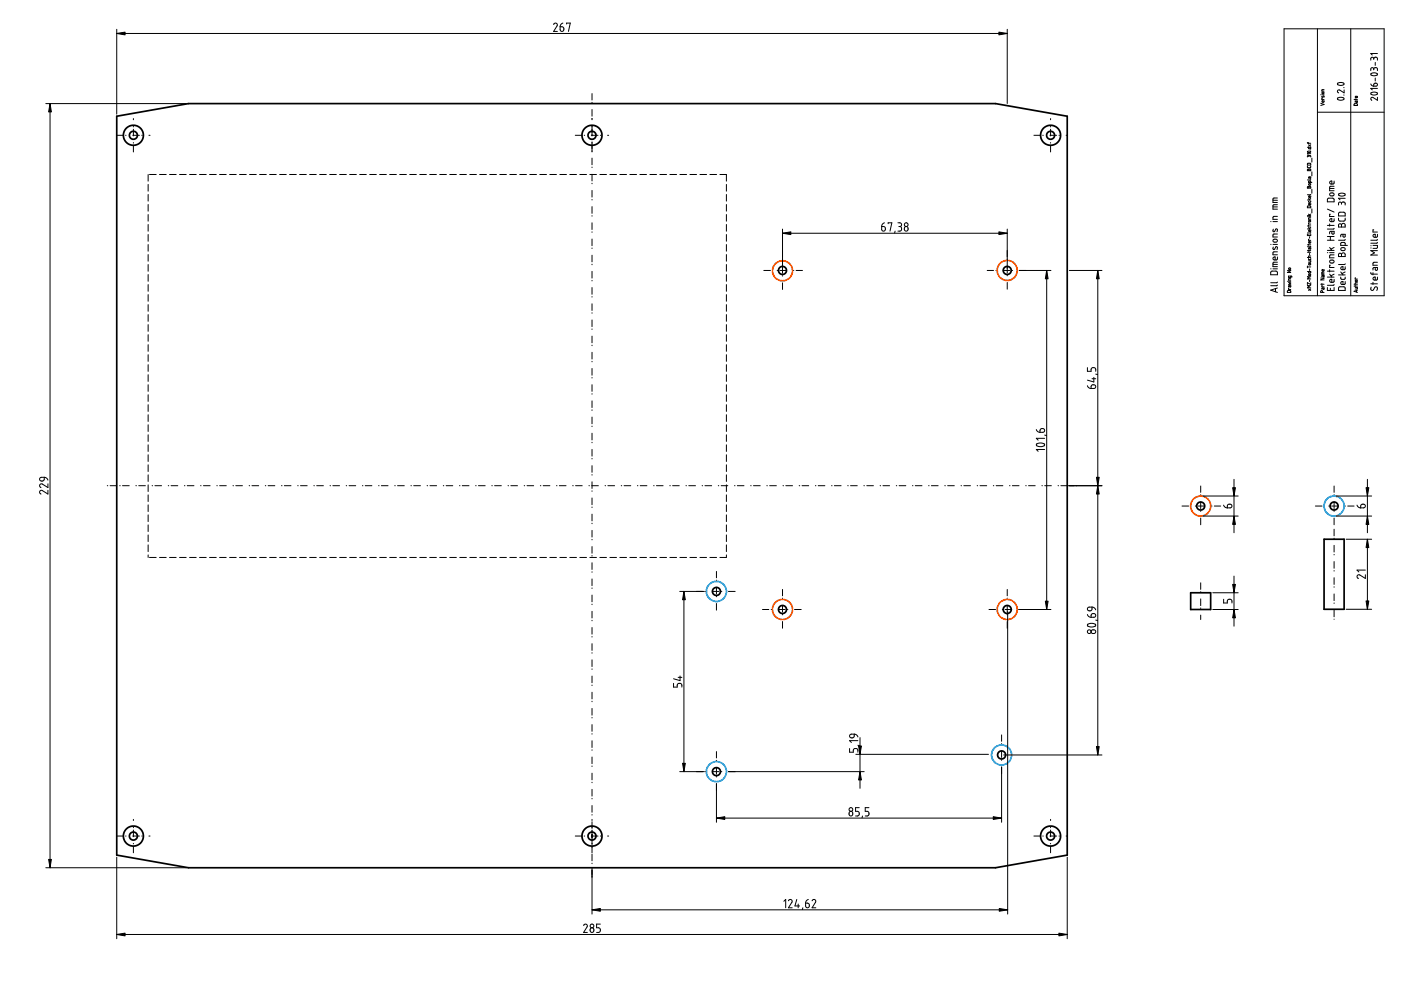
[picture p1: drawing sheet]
<svg xmlns="http://www.w3.org/2000/svg" width="420mm" height="297mm" viewBox="0 0 420 297" stroke-linecap="round" stroke-linejoin="round" font-family="sans-serif">
<g fill="none" stroke="#000" stroke-width=".51">
<path d="M35 34.8l21.5-3.7h242.1l21.5 3.7v221.5l-21.5 3.8h-242.1l-21.5-3.8zM357.1 177.7h6v5h-6zM397.1 161.6h6v21h-6z"/>
<circle cx="40" cy="40.5" r="1.21"/>
<circle cx="40" cy="40.6" r="3"/>
<circle cx="177.5" cy="40.6" r="3"/>
<circle cx="177.5" cy="40.5" r="1.2"/>
<circle cx="315.1" cy="40.6" r="3"/>
<circle cx="315.1" cy="40.5" r="1.2"/>
<circle cx="234.7" cy="81.1" r="1.21"/>
<circle cx="302.1" cy="81.1" r="1.21"/>
<circle cx="360.1" cy="151.7" r="1.2"/>
<circle cx="400.1" cy="151.7" r="1.21"/>
<circle cx="214.9" cy="177.3" r="1.19"/>
<circle cx="234.7" cy="182.7" r="1.21"/>
<circle cx="302.1" cy="182.7" r="1.21"/>
<circle cx="214.8" cy="231.3" r="1.2"/>
<circle cx="300.4" cy="226.3" r="1.21"/>
<circle cx="40" cy="250.6" r="1.2"/>
<circle cx="40" cy="250.6" r="3"/>
<circle cx="177.5" cy="250.6" r="3"/>
<circle cx="177.5" cy="250.6" r="1.2"/>
<circle cx="315.1" cy="250.6" r="3"/>
<circle cx="315.1" cy="250.6" r="1.2"/>
</g>
<g fill="none" stroke="#000" stroke-width=".3">
<path d="M35 8.8v25.4M35 10h267.1M166 7.3l.7-.4 .5 .5-1.2 2h1.2M168 8h.6l.4 .3 .1 .7-.3 .4-.7-.2zM168.8 6.9l-.6 .4-.2 .7M169.9 7.2v-.3h1.1l-.5 2.5M302.1 8.8v22.2M385.1 8.6h30v80h-30zM395.1 8.6v80M405.1 8.6v80M412 17.6l-.2-.4h-.4l-.3 .2v.6M412 17.6l.3-.4h.5l.3 .2v.6"/>
<path d="M412 17.6v.2M412.4 18.7v.9M413.1 16h-2l.4 .5M13.7 31.1h42.2M15 31.1v229M40 35.5v.4M40 37.9v.1M40 38.7v2M177.5 28v2M177.5 30.7v.1M177.5 32.8v2M177.5 35.5v.4"/>
<path d="M177.5 37.7v3M315.1 35.5v.4M315.1 37.9v.1M315.1 38.7v2M395.1 33.6h20M396.1 31l1 .3-1 .3M396.1 28.4h.1M396.4 28.4h.7M396.5 28.8l.1 .4 .4-.4v.4M396.5 29.5l-.1 .3h.7M397.1 30.2l-.1 .4h-.4a.24 .24 0 0 1-.2-.3 .24 .24 0 0 1 .3-.1v.4M397.1 26.9l-.7 .1v.3h.7"/>
<path d="M401.2 29.4l1.1-.2 .7 .2 .1 .3-.5 .3h-.8l-.6-.2zM401.2 25l1.1-.3 .7 .2 .1 .3-.5 .3-.8 .1-.6-.2zM403 28.5h.1M403 26.3h.1M403.1 26.9v.9l-1.4-.8h-.4l-.2 .4 .3 .4M406.1 29.8h1M406.1 31.2l.8-.1 .2 .5h-1zM406.4 29.6v.4M406.8 30.3v.4h.3v-.4h-.5l-.2 .4M407.1 28.9l-.1 .4h-.4a.24 .24 0 0 1-.1-.3 .24 .24 0 0 1 .3-.1v.4M411.1 25.2l.3 .4 .6 .2M411.1 27.9l1.3-.3 .6 .3 .1 .2-1.2 .4-.7-.2z"/>
<path d="M411.2 22.1l1.2-.3 .6 .3 .1 .3-.4 .2-.9 .1-.6-.2zM412 20.7l-.2-.4h-.4l-.3 .3v.6M412 20.7l.3-.4h.5l.3 .3v.6M412 20.7v.2M412.1 25.1l.8-.1 .2 .5-.3 .3h-.8zM412.4 23.4v.9M413.1 29.2v.9l-1.4-.9h-.4l-.2 .5 .3 .4M413.1 26.5h-2l.4 .4M35 40.6h2M37.7 40.6h.1M39.8 40.6h2M40 42.7v.2"/>
<path d="M40 43.6v2M42.5 40.6h.2M44.4 52.3v2M44.4 55.3v2M44.4 58.3v2M44.7 40.6h.3M44.8 52.3h2M47.8 52.3h2M50.8 52.3h2M53.8 52.3h2M56.9 52.3h1.9M59.8 52.3h2"/>
<path d="M62.8 52.3h2.1M65.8 52.3h2M68.9 52.3h1.9M71.8 52.3h2.1M74.8 52.3h2.1M77.9 52.3h2M80.9 52.3h1.9M83.9 52.3h2M86.8 52.3h2.1M89.9 52.3h2M92.9 52.3h1.9M95.9 52.3h2"/>
<path d="M98.9 52.3h2M101.9 52.3h2M104.9 52.3h2M107.9 52.3h2M110.9 52.3h2M113.9 52.3h2M116.9 52.3h2M119.9 52.3h2M122.9 52.3h2M125.9 52.3h2M128.9 52.3h2M131.9 52.3h2"/>
<path d="M134.9 52.3h2M137.9 52.3h2M140.9 52.3h2M143.9 52.3h2M146.9 52.3h2M149.9 52.3h2M152.9 52.3h2M155.9 52.3h2M158.9 52.3h2M161.9 52.3h2M164.9 52.3h2M167.9 52.3h2"/>
<path d="M170.9 52.3h2M172.5 40.6h2M173.9 52.3h2M175.2 40.6h.1M176.9 52.3h2M177.3 40.6h2M177.5 42.5v3.1M177.5 47.4v2M177.5 50.1v.1M177.5 52.2v2M177.5 54.9v.2M177.5 57.1v2"/>
<path d="M177.5 59.8v.1M179.9 52.3h2M180 40.6h.2M182.2 40.6h.3M182.9 52.3h2M185.9 52.3h2M188.9 52.3h2M191.9 52.3h2M194.9 52.3h2M197.9 52.3h2M200.9 52.3h2M203.9 52.3h2"/>
<path d="M206.9 52.3h2M209.9 52.3h2M212.9 52.3h2M215.9 52.3h1.9v2M217.8 55.3v2M217.8 58.3v2M310.1 40.6h1.9M312.7 40.6h.2M314.9 40.6h2M315.1 42.7v.2M315.1 43.6v2M317.6 40.6h.1"/>
<path d="M319.7 40.6h.4M383.1 59.4h-1l-.3 .2v1.1h1.3M392.1 49.8l.2 .5 .7-.1 .1-.4M392.1 44.2h1v.3l-.6 .1-.1-.4M392.1 42.7l.1 .2h.9M392.1 59.9h1M392.1 50.8l.3-.1 .1 .2 .4-.3 .2 .6h-1zM392.1 56l.3-.1 .1 .2 .4-.2 .2 .5h-1zM392.2 49h.8l.1 .5h-1zM392.2 45.4l.6-.1 .3 .2-.6 .2-.4-.1zM392.4 42.7v.4M392.4 59.5l.3 .4"/>
<path d="M392.4 43.4l.7 .4M392.5 46.8l-.3-.2-.1 .5M392.5 46.8l.4-.2 .2 .5M392.5 46.8v.1M392.5 50.9v.3M392.5 56.1v.3M392.7 53l.1 .4h.3v-.4h-.5l-.2 .4M393 44.9h.1M393.1 58.7l-.1 .4-.4 .1a.24 .24 0 0 1-.2-.3 .24 .24 0 0 1 .3-.2v.5M393.1 58.3l-1 .1M393.1 54.7l-.1-.4h-.5l-.1 .4h1M393.1 53.8l-1 .1"/>
<path d="M393.1 59.5l-.5 .3M393.1 46.1h-1l.2 .2M393.1 43.4l-.7 .4M393.4 47.4v1.2M393.4 51.5v1.2M393.4 56.7v1.2M398.3 59.5l1.5-.1 .3 .4v.7h-2zM398.8 56.5h1.3M398.9 58l.9-.2 .3 .6-.3 .3h-.8l-.2-.4zM400.1 55.8h-1.1l-.2 .3v1.1h1.3M400.1 54.3v.7l-.3 .2-.9-.1v-.7l.5-.1v.9M401.5 58.2l1.1-.3 .7 .2 .1 .3-1.1 .4-.8-.3z"/>
<path d="M403.4 59.4h-2l.5 .5M44.4 61.3v2M44.4 64.3v2M44.4 67.3v2M44.4 70.3v2M44.4 73.3v2M44.4 76.3v2M44.4 79.3v2M177.5 61.9v2M177.5 64.6v.2M177.5 66.8v2M177.5 69.5v.1"/>
<path d="M177.5 71.6v2M177.5 74.3v.2M177.5 76.5v2M177.5 79.2v.2M217.8 61.3v2M217.8 64.3v2M217.8 67.3v2M217.8 70.3v2M217.8 73.3v2M217.8 76.3v2M217.8 79.3v2M234.7 68.7v13.2"/>
<path d="M234.7 69.9h67.4M264.4 67.9h.7l.4 .3v.7l-.2 .3-.4 .1-.4-.3zM265.2 66.8l-.6 .4-.2 .7M266.4 67.1v-.3h1.1l-.6 2.5M268.4 69.3l-.1 .5M269.3 66.8h.7l.4 .4-.1 .4-.5 .3M269.6 67.9h.2M269.8 67.9l.6 .4-.1 .7-.3 .3h-.7M302.1 68.7v13.1M381.1 73.3h.1M381.1 66.4h.1M381.8 79.2h1.3"/>
<path d="M381.8 73.3h1.3M381.8 66.4h1.3M381.8 62h1.3M381.8 60h1.3M381.8 71.9l1-.2 .3 .3v.3l-.4 .3h-.7l-.2-.3zM381.9 74l-.1 .6 .3 .2 .6-.8h.3v.8M381.9 68.7l-.1 .6 .3 .2 .6-.9 .3 .1v.8M383.1 78.6h-1.1l-.2 .2v1.1h1.3M383.1 77v.7l-.3 .2-.9-.1-.1-.6 .6-.2v.9M383.1 75.5h-1.1l-.2 .2v.7h1.3M383.1 70.1h-1.1l-.2 .3v.6h1.3M383.1 64.9h-1.1l-.2 .2v.6h1.3"/>
<path d="M383.1 61.4h-1.1l-.2 .2v1.1h1.3M392.1 70.2v.4h1v-.4M392.1 79.7v.6M392.1 77.2h1M392.1 75.6h1M392.1 75.1h1M392.1 73.4h1M392.1 68.6h1M392.1 67.7h1M392.1 64.9h.1M392.1 64.6h1M392.1 61.8l.8-.1 .2 .6h-1z"/>
<path d="M392.4 78.2h.7l-.1 .4h-.6M392.4 77.5l.1 .3h.5l.1-.3M392.4 60.3l.1 .3h.5l.1-.3M392.4 67.5v.3M392.4 73.2v.3M392.4 68.2l.3 .4M392.4 64.9h.7M392.4 64.2l.3 .4M392.5 66.8l-.1 .4h.7M392.5 71.7l-.1 .4h.7M392.5 70.3v.3M392.5 75.1v.5"/>
<path d="M392.7 74.3l.1 .3 .3 .1v-.4h-.5l-.2 .4M392.7 71v.4M392.7 75.9v.5M393.1 76.7l-.6 .1-.1 .4M393.1 73.8l-1 .2M393.1 72.4l-.1 .4h-.4a.24 .24 0 0 1-.2-.3 .24 .24 0 0 1 .3-.1v.4M393.1 69.7l-1 .1M393.1 68.9l-.1 .4-.4 .1a.24 .24 0 0 1-.2-.3 .24 .24 0 0 1 .3-.2v.5M393.1 65.3l-.7 .1v.3h.7M393.1 60.9l-.1 .4-.4 .1a.24 .24 0 0 1-.2-.3 .24 .24 0 0 1 .3-.2v.5M393.1 68.2l-.5 .2M393.1 64.2l-.5 .2"/>
<path d="M393.4 62.6v1.2M398.1 75.1h2M398.1 72h2M398.1 75.7h.1M398.1 70.9h2M398.1 67.6h2M398.1 62.7l2 .9M398.8 67.1v.7M398.8 75.7h1.3M398.8 74.2l.6 .9M398.9 78.1l.9-.1 .3 .5-.3 .3h-.7l-.3-.3zM399 64.2h-.2v.7h1.3"/>
<path d="M399 79.5h-.2v.7h1.3M399 70.9v1.1M399.4 69.3l.1 .8h.5l.1-.8-1.2 .1-.1 .7M400.1 76.4h-1l-.3 .3v.6h1.3M400.1 68.5l-.2 .2h-1.8M400.1 65.6v.7l-.3 .1h-.9v-.7l.5-.1v.8M400.1 74.2l-1 .5M401.4 65.4v.6l.4 .3 1.4-.1 .2-.8M401.5 76.1l.6-.2 .2 .4 .3-.4 .5-.1 .3 .4v.7h-2zM401.6 63.7h1.6l.2 1h-2zM401.6 67.2l.4-.1 .3 .4 .2-.4 .6-.1 .3 .3v.8h-2zM402.2 74.3h.9l.3 .5-.3 .3h-.7l-.3-.4z"/>
<path d="M402.3 61l-.1-.3-.4-.1-.4 .2v.6M402.3 61l.2-.4h.6l.3 .3v.5M402.3 61v.2M402.3 67.5v.6M402.3 76.3v.6M402.8 70.2v.8h.6v-.8h-1.1l-.2 .8M403.4 79.9v.7l-.2 .2h-.9l-.1-.7 .6-.2v.9M403.4 79.1l-.2 .2h-1.8M403.4 73.6l-.1-.9h-.9l-.3 .2v.7h2M403.4 71.8l-.2 .2h-1.8M411.1 74.3h.1M411.1 73.7h.1"/>
<path d="M411.8 73.6h1.3l-.1 .8h-1.2M412 68.9h-.2v.7h1.3M413.1 78.6h-1l-.3 .3v.6h1.3M413.1 72.7l-.2 .2h-1.8M413.1 71.8l-.2 .2h-1.8M413.1 70.2v.7l-.3 .2-.9-.1-.1-.6 .6-.2v.9M413.1 75.1h-2l1.1 .7-1.1 .7h2M44.4 82.3v2M44.4 85.3v2M44.4 88.3v2M44.4 91.3v2M44.4 94.3v2"/>
<path d="M44.4 97.3v2M177.5 81.3v2.1M177.5 84.1v.1M177.5 86.2v2M177.5 88.9v.1M177.5 91.1v1.9M177.5 93.7v.2M177.5 95.9v2M177.5 98.6v.1M217.8 82.3v2M217.8 85.3v2M217.8 88.3v2"/>
<path d="M217.8 91.3v2M217.8 94.3v2M217.8 97.3v2M229.1 81.1h2M233.1 81.1h.1M233.9 81.1h2M234.7 82.6v.2M234.7 84.8v2M237.9 81.1h.2M238.8 81.1h1.9M296.1 81.1h1.9M298.7 81.1h.1"/>
<path d="M300.8 81.1h2M302.1 82.5v.2M302.1 84.7v2M303.5 81.1h.2M305.7 81.1h9.5M313.9 81.1v101.6M320.7 81.1h9.8M329.2 81.1v145.2M381.1 80.6h.1M381.2 81.4l1.6-.1 .3 .3v.8h-2zM381.8 80.6h1.3M382.5 86.5v1"/>
<path d="M383.1 85.4l-.2 .2h-1.8M383.1 84.5l-.2 .3h-1.8M383.1 86.3l-2 .7 2 .7M386.1 84.3h.1M386.1 81.1h1l-1 .6h1M386.2 87.1h.8l.1 .6h-1zM386.4 84.6l.7 .2-.4 .2 .4 .2-.7 .1M386.4 84.3h.7M386.5 86.4l-.1 .4h.7M386.8 85.6v.4h.3v-.4h-.6l-.1 .4M387.1 83.5l-.7 .2v.3h.7M387.1 82.8l-.1 .4-.6-.1v-.3h.9l.1 .3"/>
<path d="M392.1 81.4h1v.4h-.6l-.1-.4M392.1 80h1M392.4 86.6l.7 .5M392.7 80.6v.5M392.7 83.9v.5M393.1 85.6h-1l.5 .4-.5 .3h1M393.1 86.6l-.7 .5M393.1 84.7v.6l-1-.6v.6M393.1 83h-1l.5 .3-.5 .3h1M396.1 85.2h1M396.1 83.3h1l-1 .6h1M396.4 85v.3"/>
<path d="M396.4 81.9h.7M396.5 85.6l-.1 .4h.7M396.6 87.7v-.5l-.4-.1-.1 .6h1M396.7 86.3l.1 .4h.3v-.4h-.5l-.2 .4M396.7 82.6l.1 .3h.3v-.3h-.5l-.2 .4M397.1 81.6l-.7 .1v.5h.7M397.1 80.8l-.1 .4h-.4a.24 .24 0 0 1-.2-.3 .24 .24 0 0 1 .3-.1v.4M398.1 81.3h2M398.1 86.2v.9h2v-.9M398.1 83.1h2M398.8 82.2l.6 .9M398.8 80.8v.7"/>
<path d="M399 86.4v.7M400.1 85.3l-.2 .2h-1.8M400.1 83.7v.7l-.3 .2-.9-.1v-.7l.5-.1v.9M400.1 82.2l-1 .5M401.4 82.4h2M401.6 86.1l1.6-.1 .2 .3v.8h-2zM402.1 83.1v.5l.3 .1h.9l.1-.6M402.1 81.5l.7 .9M403.4 84.4v.6l-.2 .3-.9-.1-.1-.6 .6-.2v.9M403.4 81.5l-.9 .5M406.1 85.7h1M406.1 85.2h1"/>
<path d="M406.4 86.2h.7l-.1 .4h-.6M406.4 85.5v.4M406.5 83.3l-.1 .4h.7M406.8 87.1v.4M407.1 84.8h-.6l-.1 .4M407.1 87l-1 .3 1 .4M411.1 81.7l.3 .5h1.7M411.1 85.1h2M411.2 86.1l-.1 .7 .5 .3 .7-1 .6-.1 .2 .3-.2 .8M411.8 81.7v.7M411.8 84.6v.7M412.4 80.2l.1 .8h.5l.1-.8h-1.2l-.1 .7"/>
<path d="M413.1 83.1v.6l-.3 .2h-.9v-.7l.5-.1v.8M44.4 100.3v2M44.4 103.3v2M44.4 106.3v2M44.4 109.3v2M44.4 112.3v2M44.4 115.3v2M44.4 118.3v2M177.5 100.8v1.9M177.5 103.5v.1M177.5 105.6v2M177.5 108.3v.2"/>
<path d="M177.5 110.4v2.1M177.5 113.2v.1M177.5 115.3v2M177.5 118v.2M217.8 100.3v2M217.8 103.3v2M217.8 106.3v2M217.8 109.3v2M217.8 112.3v2M217.8 115.3v2M217.8 118.3v2M326.1 115.6l.4 .6 .7 .2"/>
<path d="M326.1 110.2v1.1h1.1l.1-.8 .4-.3 .7 .1 .2 1M327.4 115.5l.2-.2 .8 .2 .2 .3-.1 .5-1.3 .1zM327.5 113.5h1.1M328 113.1v1.4l-1.9-.6M328.6 112.1l.6 .2M44.4 121.3v2M44.4 124.3v2M44.4 127.3v2M44.4 130.3v2M44.4 133.3v2M44.4 136.3v2M44.4 139.3v2"/>
<path d="M177.5 120.2v2M177.5 122.9v.1M177.5 125v2M177.5 127.7v.2M177.5 129.9v2M177.5 132.6v.1M177.5 134.7v2M177.5 137.4v.2M177.5 139.6v2M217.8 121.3v2M217.8 124.3v2M217.8 127.3v2"/>
<path d="M217.8 130.3v2M217.8 133.3v2M217.8 136.3v2M217.8 139.3v2M310.8 128.8l.5 .6 .6 .2M310.8 133.1l1.5-.3 .9 .3 .1 .3-.6 .4-.9 .1-.9-.3zM312 128.7l1-.2 .3 .3-.1 .5-.4 .3h-.9zM313.3 134.7h-2.5l.5 .6M313.3 131.4h-2.5l.5 .5M313.3 130.4l.5 .2M12 143.3l.3-.2h1v.7l-.4 .4h-.6l-.4-.4zM13.3 143.1l.7 .2 .4 .6"/>
<path d="M14.4 147v1.1l-1.8-1.1h-.4l-.3 .6 .4 .5M14.4 145v1.1l-1.8-1.1-.4 .1-.3 .6 .4 .4M32.2 145.6h.1M33 145.6h2M35.9 145.6h.1M36.7 145.6h2.1M40.7 145.6h.2M41.6 145.6h2M44.4 142.3v2M44.4 145.3v2M44.4 148.3v2M44.4 151.3v2"/>
<path d="M44.4 154.3v2M44.4 157.3v2M45.6 145.6h.2M46.5 145.6h2M50.5 145.6h.1M51.3 145.6h2M55.3 145.6h.2M56.2 145.6h2M60.2 145.6h.1M61 145.6h2M65 145.6h.2M65.9 145.6h2"/>
<path d="M69.9 145.6h.1M70.7 145.6h2M74.7 145.6h.2M75.6 145.6h2M79.6 145.6h.1M80.4 145.6h2M84.4 145.6h.2M85.3 145.6h2M89.3 145.6h.1M90.1 145.6h2M94.1 145.6h.2M95 145.6h2"/>
<path d="M99 145.6h.1M99.8 145.6h2M103.8 145.6h.2M104.7 145.6h2M108.7 145.6h.1M109.5 145.6h2M113.5 145.6h.2M114.4 145.6h2M118.4 145.6h.1M119.2 145.6h2M123.2 145.6h.2M124.1 145.6h2"/>
<path d="M128.1 145.6h.1M128.9 145.6h2M132.9 145.6h.2M133.8 145.6h2M137.8 145.6h.1M138.6 145.6h2.1M142.6 145.6h.2M143.5 145.6h2M147.5 145.6h.1M148.3 145.6h2M152.4 145.6h.1M153.2 145.6h2"/>
<path d="M157.2 145.6h.2M158.1 145.6h1.9M162.1 145.6h.1M162.9 145.6h2M166.9 145.6h.1M167.7 145.6h2.1M171.7 145.6h.2M172.6 145.6h2M176.6 145.6h.2M177.5 145.6h2M177.5 142.3v.1M177.5 144.4v2"/>
<path d="M177.5 147.1v.2M177.5 149.3v2M177.5 152v.1M177.5 154.1v2M177.5 156.8v.2M177.5 159v2M181.5 145.6h.1M182.3 145.6h2M186.3 145.6h.2M187.2 145.6h2M191.2 145.6h.1M192 145.6h2"/>
<path d="M196 145.6h.2M196.9 145.6h2M200.9 145.6h.1M201.7 145.6h2M205.7 145.6h.2M206.6 145.6h2M210.6 145.6h.1M211.4 145.6h2M215.4 145.6h.2M216.3 145.6h2M217.8 142.3v2M217.8 145.3v2"/>
<path d="M217.8 148.3v2M217.8 151.3v2M217.8 154.3v2M217.8 157.3v2M220.3 145.6h.1M221.1 145.6h2M225.1 145.6h.2M226 145.6h2M230 145.6h.1M230.8 145.6h2M234.8 145.6h.2M235.7 145.6h2"/>
<path d="M239.7 145.6h.1M240.5 145.6h2M244.5 145.6h.2M245.4 145.6h2M249.4 145.6h.1M250.2 145.6h2M254.2 145.6h.2M255.1 145.6h2M259.1 145.6h.1M259.9 145.6h2M263.9 145.6h.2M264.8 145.6h2"/>
<path d="M268.8 145.6h.1M269.6 145.6h2.1M273.6 145.6h.2M274.5 145.6h2M278.5 145.6h.1M279.3 145.6h2M283.3 145.6h.2M284.2 145.6h2M288.2 145.6h.2M289.1 145.6h1.9M293.1 145.6h.1M293.9 145.6h2"/>
<path d="M297.9 145.6h.1M298.7 145.6h2.1M302.7 145.6h.2M303.6 145.6h2M307.6 145.6h.2M308.5 145.6h2M312.5 145.6h.1M313.3 145.6h2M317.3 145.6h.2M318.2 145.6h12.3M354.5 151.7h2M358.5 151.7h.1"/>
<path d="M359.3 151.7h2M360.1 145.7v1.9M360.1 148.3v.1M360.1 150.4v2M360.1 153.1v.2M360.1 155.3v2M360.7 148.7h10.6M360.7 154.7h10.6M363.3 151.7h.2M364.2 151.7h1.9M367 151.4l.4 .6 .7 .2M368.2 151.4l.8-.3 .4 .3v.4l-.3 .4h-1z"/>
<path d="M370.1 143.7v16M394.5 151.7h2M398.5 151.7h.1M399.3 151.7h2M400.1 145.7v1.9M400.1 148.3v.1M400.1 150.4v2M400.1 153.1v.2M400.1 155.3v2M400.1 158.6v2M400.7 148.7h10.7M400.7 154.7h10.7"/>
<path d="M403.3 151.7h.2M404.2 151.7h1.9M407 151.4l.4 .6 .7 .2M408.2 151.3l1-.1 .2 .3v.5l-.4 .2h-.9zM410.1 143.7v16M44.4 160.3v2M44.4 163.3v2M44.4 166.3v.8M44.8 167.1h2M47.8 167.1h2M50.8 167.1h2M53.8 167.1h2"/>
<path d="M56.9 167.1h1.9M59.8 167.1h2M62.8 167.1h2.1M65.8 167.1h2M68.9 167.1h1.9M71.8 167.1h2.1M74.8 167.1h2.1M77.9 167.1h2M80.9 167.1h1.9M83.9 167.1h2M86.8 167.1h2.1M89.9 167.1h2"/>
<path d="M92.9 167.1h1.9M95.9 167.1h2M98.9 167.1h2M101.9 167.1h2M104.9 167.1h2M107.9 167.1h2M110.9 167.1h2M113.9 167.1h2M116.9 167.1h2M119.9 167.1h2M122.9 167.1h2M125.9 167.1h2"/>
<path d="M128.9 167.1h2M131.9 167.1h2M134.9 167.1h2M137.9 167.1h2M140.9 167.1h2M143.9 167.1h2M146.9 167.1h2M149.9 167.1h2M152.9 167.1h2M155.9 167.1h2M158.9 167.1h2M161.9 167.1h2"/>
<path d="M164.9 167.1h2M167.9 167.1h2M170.9 167.1h2M173.9 167.1h2M176.9 167.1h2M177.5 161.7v.1M177.5 163.8v2M177.5 166.5v.2M177.5 168.7v2M177.5 171.4v.1M177.5 173.5v2M177.5 176.2v.2"/>
<path d="M177.5 178.4v2M179.9 167.1h2M182.9 167.1h2M185.9 167.1h2M188.9 167.1h2M191.9 167.1h2M194.9 167.1h2M197.9 167.1h2M200.9 167.1h2M203.9 177.3h7.3M203.9 167.1h2M205.1 177.3v54"/>
<path d="M206.9 167.1h2M209.9 167.1h2M211.5 177.3h.1M212.9 167.1h2M213.6 177.3h2M214.9 171.3v1.9M214.9 173.9v.1M214.9 176v2M214.9 178.7v.2M216.3 177.3h.2M217.8 166.3v.8h-1.9M217.8 160.3v2"/>
<path d="M217.8 163.3v2M218.5 177.3h2M234.7 176.7v1.9M234.7 179.3v.1M302.1 176.7v1.9M302.1 179.3v.1M360.1 174.7v2M360.1 177.4v.1M360.1 179.5v2M363.7 177.7h7.6M367 179.6v1.1h1.1v-.7l.5-.4 .7 .2 .2 .9M370.1 172.7v15"/>
<path d="M400.1 161.3v.2M400.1 163.5v2M400.1 166.2v.1M400.1 168.3v2M400.1 171v.2M400.1 173.2v2M400.1 175.9v.1M400.1 178v2M403.7 161.6h7.7M409.5 172.3v1.1l-1.8-1.1h-.4l-.3 .6 .4 .5M409.5 170.9h-2.5l.5 .5M410.1 161.6v21"/>
<path d="M177.5 181.1v.1M177.5 183.2v2M177.5 185.9v.2M177.5 188.1v2M177.5 190.8v.1M177.5 192.9v2M177.5 195.6v.2M177.5 197.8v2M214.9 180.9v2M228.7 182.7h1.9M231.3 182.7h.1M233.4 182.7h2"/>
<path d="M234.7 181.4v2.1M234.7 184.1v.2M234.7 186.3v2M236.1 182.7h.2M238.3 182.7h2M296.6 182.7h2M300.6 182.7h.1M301.4 182.7h2M302.1 181.4v2.1M302.1 184.1v.2M302.1 186.3v2M302.2 183.3v90.7"/>
<path d="M305.4 182.7h.2M305.7 182.7h9.5M326.1 184.2l.4 .6 .7 .2M326.2 182.2l1.3-.2v.7l-.3 .3h-.8l-.3-.3zM326.3 187.1l1.3-.3 .9 .3 .1 .3-.4 .4-1.1 .1-.9-.3zM327.4 184.1l1-.1 .2 .4-.1 .4-1.3 .2zM327.4 188.9h1l.2 .4-.2 .4-1 .1-.2-.5zM327.5 182l.6 .2 .5 .6M328.6 185.9l.6 .1M360.1 182.2v.2M360.1 184.4v1.3M363.7 182.7h7.6"/>
<path d="M400.1 180.7v.2M400.1 182.9v2M400.1 185.6h.1M403.7 182.6h7.7M177.5 200.5v.1M177.5 202.6v2M177.5 205.3v.2M177.5 207.5v2M177.5 210.2v.1M177.5 212.3v2.1M177.5 215.1v.1M177.5 217.2v2"/>
<path d="M177.5 219.9v.1M202 204.8v1.2h1.1v-.8l.5-.4 .7 .2 .2 1M203.4 203h1.1M203.9 202.6v1.4l-1.9-.5M177.5 222v2M177.5 224.7v.2M177.5 226.9v2M177.5 229.6v.1M177.5 231.8v1.9M177.5 234.5v.1M177.5 236.6v2M177.5 239.3v.2"/>
<path d="M203.9 231.3h7.3M211.5 231.3h.1M213.6 231.3h2M214.9 225.3v1.9M214.9 227.9v.1M214.9 230v2.1M214.9 232.7v.2M214.9 234.9v11.6M216.3 231.3h.2M218.5 231.3h40.7M254.8 224.4v1.1h1.1v-.8l.4-.3 .8 .1 .2 1M255 220.2l1.2-.2-.1 .9-.4 .3-.6-.1-.3-.4z"/>
<path d="M256.2 220l.8 .3 .3 .6M256.7 226.1h39.7M257.3 223.4l.6 .1M257.3 222h-2.5l.5 .5M257.9 221.1v15.2M300.4 220.3v1.9M300.4 222.9v.1M300.4 225v2M300.4 227.7v.2M300.4 229.9v16.6M301 226.3h29.5M35 256.9v24.5"/>
<path d="M35 250.6h2M37.7 250.6h.1M39.8 250.6h2M40 245.6v.3M40 247.9v.2M40 248.8v2M40 252.8v.1M40 253.6v2M42.5 250.6h.2M44.7 250.6h.3M172.5 250.6h2M175.2 250.6h.1"/>
<path d="M177.3 250.6h2M177.5 241.4v2.1M177.5 244.2v.1M177.5 245.6v.3M177.5 246.3v2M177.5 248.8v4.4M177.5 253.6v2M177.5 256v2M177.5 258.7v.2M180 250.6h.2M182.2 250.6h.3M214.9 245.2h85.5"/>
<path d="M254.8 243.4l.4-.2 .5 .3v.6l-.2 .4-.4 .1-.4-.3zM257.7 242.1h-1.1v1.1h.7l.4 .5-.2 .8-.9 .1M258.7 244.6l-.2 .5M260.6 242.1h-1.1v1.1h.7l.4 .5-.2 .7-.9 .2M310.1 250.6h1.9M312.7 250.6h.2M314.9 250.6h2M315.1 245.6v.3M315.1 247.9v.2M315.1 248.8v2M315.1 252.8v.1M315.1 253.6v2"/>
<path d="M317.6 250.6h.1M319.7 250.6h.4M320.1 256.9v24.5M13.7 260.1h42.2M175 277.4l.7-.4 .4 .5-1.1 2h1.1M177.1 278.3l.4-.2 .4 .2 .2 .7-.3 .4-.3 .1-.4-.2zM177.5 260.1v13.9M177.5 272.7h124.7M180 277h-1.1v1.1h.7l.4 .5-.1 .7-1 .2M235.1 270.2l.5-.6v2.5M236.5 270l.6-.4 .5 .5-1.1 2h1.1M239 269.6l-.6 1.9h1.4"/>
<path d="M239.4 271v1.1M240.8 272.1l-.2 .5M241.6 270.7h.7l.3 .3 .1 .6-.3 .4-.7-.1zM242.4 269.6l-.5 .3-.3 .8M243.5 270l.7-.4 .5 .6-1.2 1.9h1.2M35 280.1h285.1"/>
<circle cx="396.8" cy="27.8" r=".3"/>
<circle cx="392.8" cy="55.2" r=".3"/>
<circle cx="271.7" cy="68.6" r=".64"/>
<circle cx="271.8" cy="67.3" r=".56"/>
<circle cx="392.8" cy="66.2" r=".31"/>
<circle cx="392.8" cy="79.1" r=".31"/>
<circle cx="386.7" cy="80.5" r=".3"/>
<circle cx="392.8" cy="82.3" r=".3"/>
<circle cx="406.7" cy="84.1" r=".3"/>
<circle cx="326.7" cy="189.3" r=".55"/>
<circle cx="255.2" cy="242.6" r=".55"/>
<circle cx="177.5" cy="277.5" r=".55"/>
</g>
<g fill="#000" stroke="#000" stroke-width=".3">
<path d="M35 10l2.5-.4v.9zM299.6 9.6l2.5 .4-2.5 .5zM15 31.1l.4 2.4h-.8zM234.7 69.9l2.5-.4v.8zM299.6 69.5l2.5 .4-2.5 .4zM313.9 81.1l.4 2.5h-.8zM329.2 81.1l.4 2.5h-.8zM328.8 143.1h.8l-.4 2.5zM329.2 145.6l.4 2.5h-.8zM369.7 146.2h.8l-.4 2.5zM370.1 154.7l.4 2.5h-.8zM409.7 146.2h.8l-.4 2.5z"/>
<path d="M410.1 154.7l.4 2.5h-.8zM205.1 177.3l.4 2.5h-.8zM369.7 175.2h.8l-.4 2.5zM410.1 161.6l.4 2.5h-.8zM313.5 180.2h.8l-.4 2.5zM370.1 182.7l.4 2.5h-.8zM409.7 180.1h.8l-.4 2.5zM204.7 228.8h.8l-.4 2.5zM257.9 231.3l.4 2.5h-.8zM257.5 223.6h.8l-.4 2.5zM328.8 223.8h.8l-.4 2.5zM214.9 245.2l2.5-.4v.8z"/>
<path d="M297.9 244.8l2.5 .4-2.5 .4zM14.6 257.6h.8l-.4 2.5zM177.5 272.7l2.5-.4v.8zM299.7 272.3l2.5 .4-2.5 .4zM35 280.1l2.5-.4v.8zM317.6 279.7l2.5 .4-2.5 .4z"/>
</g>
<g fill="none" stroke="#f50" stroke-width=".51">
<circle cx="234.7" cy="81.2" r="3"/>
<circle cx="302.1" cy="81.1" r="3"/>
<circle cx="360.1" cy="151.7" r="3"/>
<circle cx="234.7" cy="182.7" r="3"/>
<circle cx="302.1" cy="182.7" r="3"/>
</g>
<g fill="none" stroke="#0af" stroke-width=".51">
<circle cx="400.1" cy="151.7" r="3"/>
<circle cx="214.9" cy="177.3" r="3"/>
<circle cx="214.9" cy="231.3" r="3"/>
<circle cx="300.4" cy="226.3" r="3"/>
</g>
</svg>
